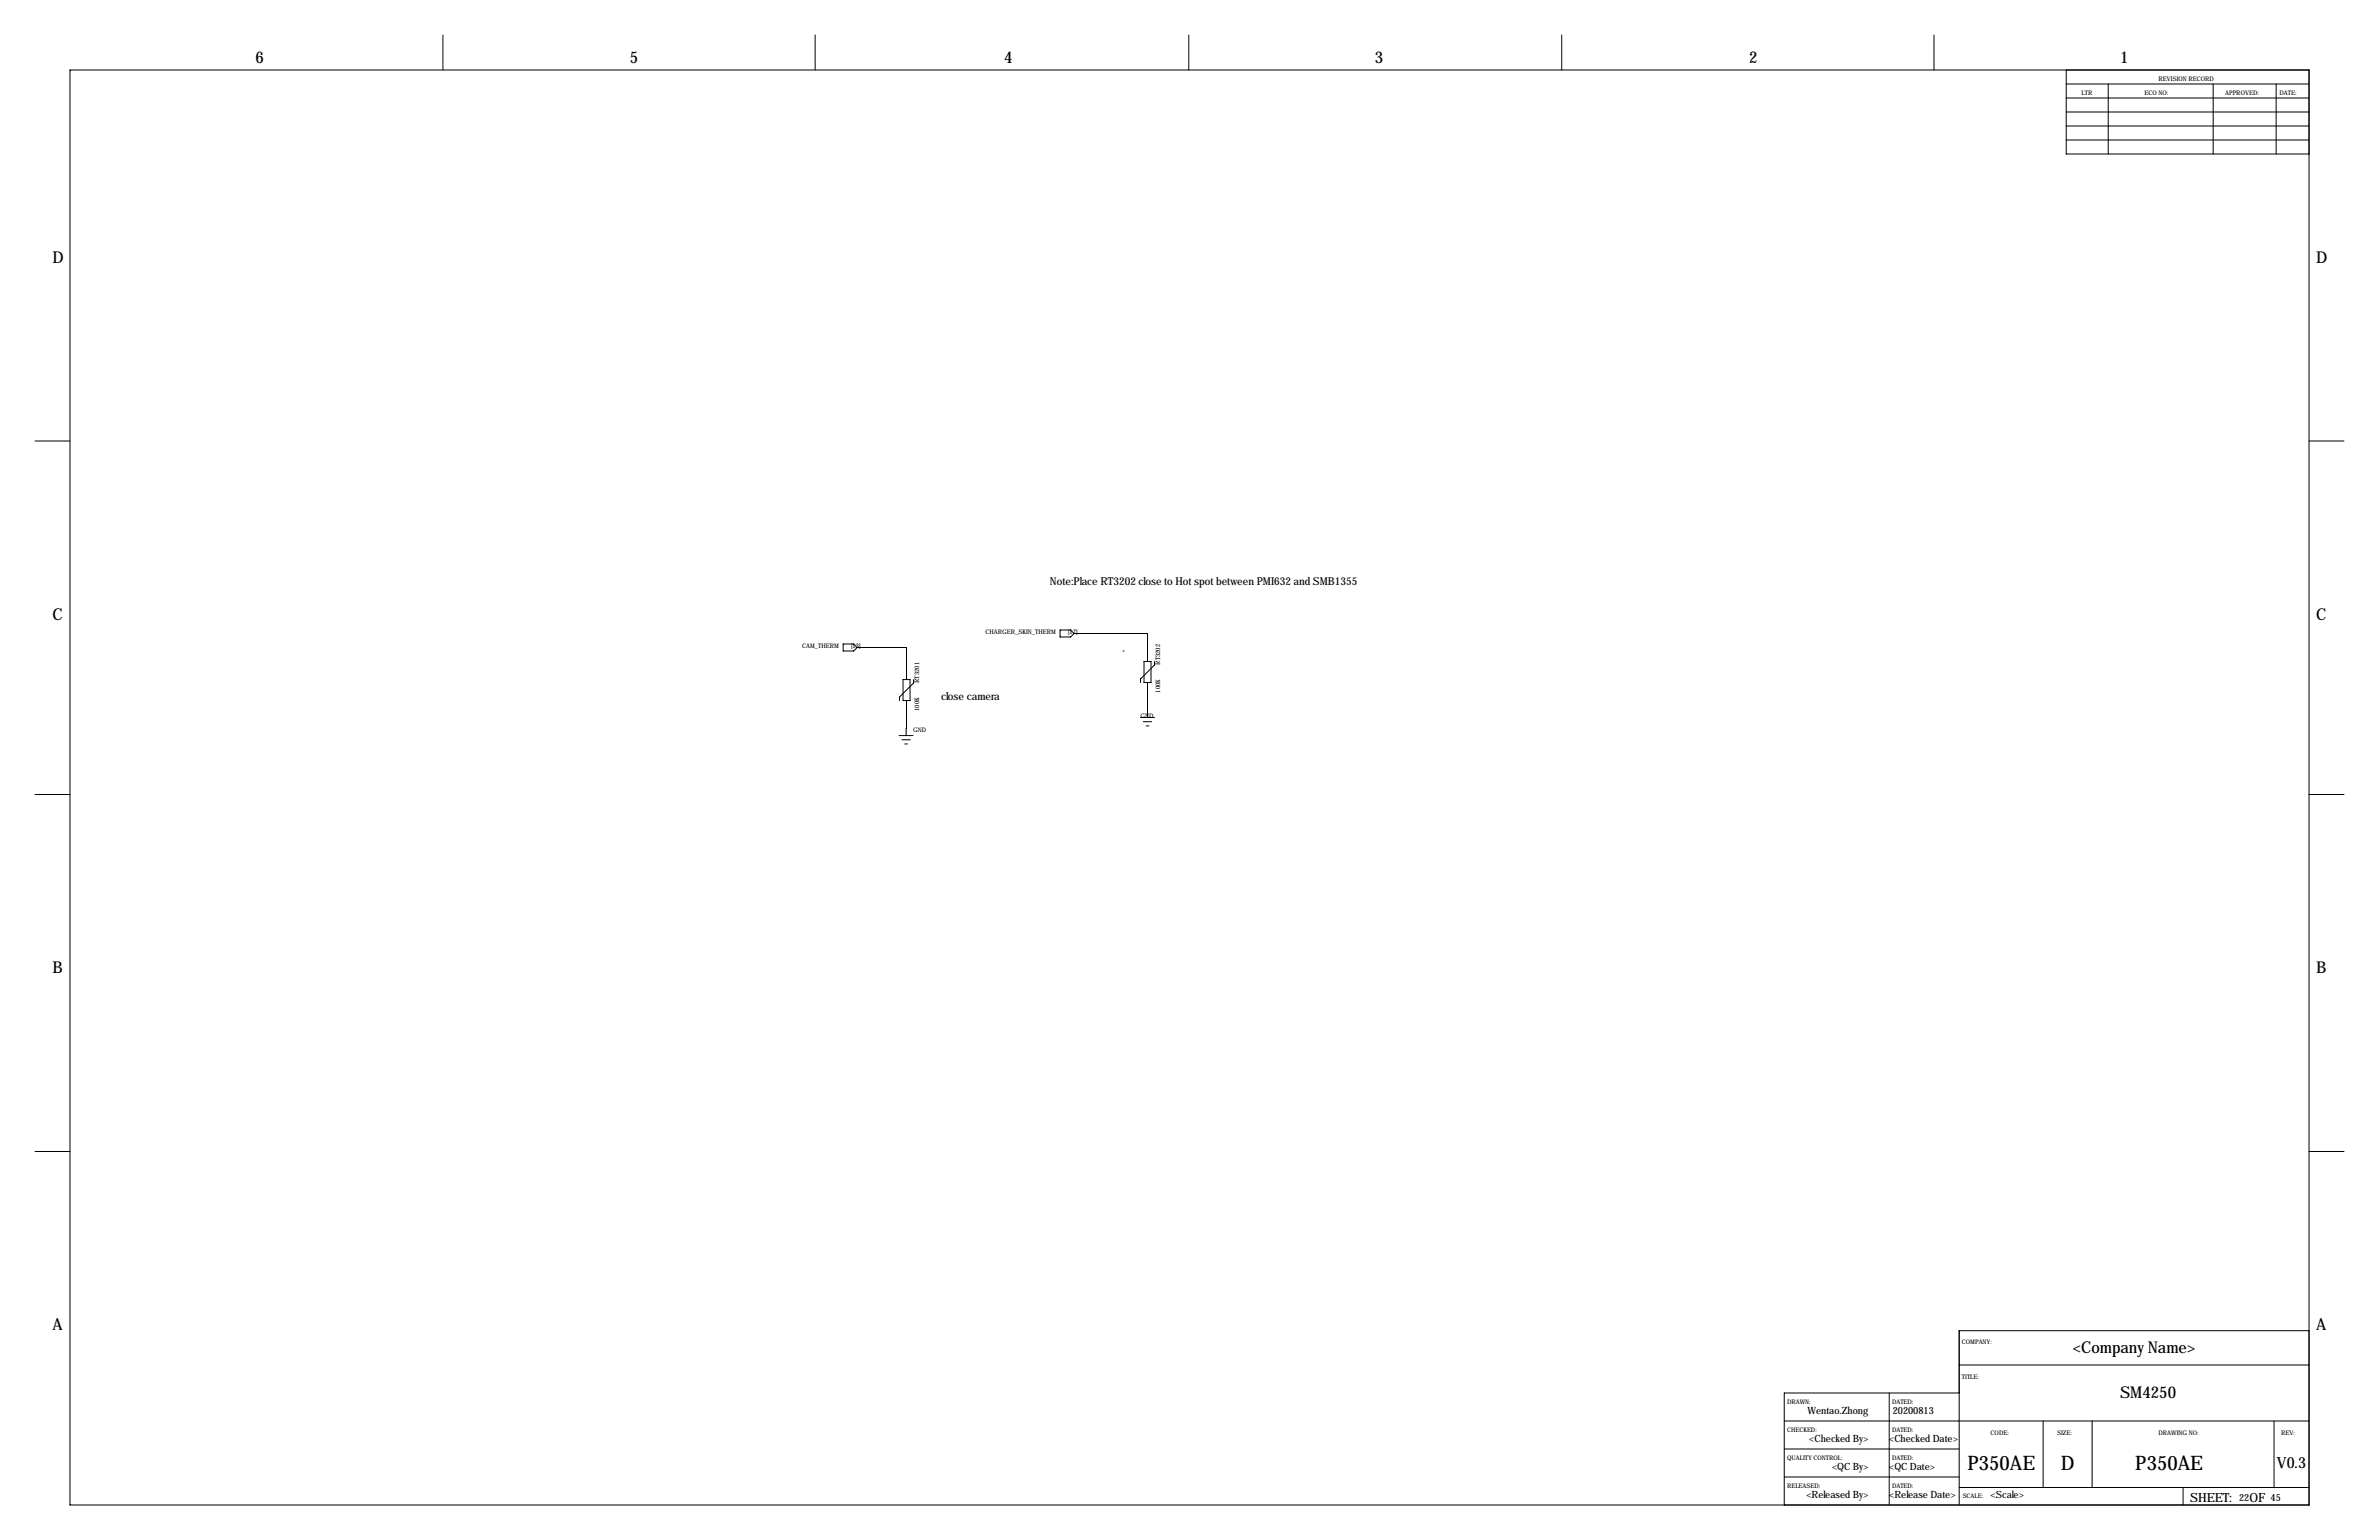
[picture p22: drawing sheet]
<svg xmlns="http://www.w3.org/2000/svg" width="864mm" height="559mm" viewBox="0 0 864 559" stroke-linecap="round" stroke-linejoin="round" font-family="sans-serif">
<defs><g id="words">
<g font-size="7.3">
<text x="714.2" y="533.3">P350AE</text>
<text x="748.1" y="533.3">D</text>
<text x="775.1" y="533.3">P350AE</text>
</g>
<g font-size="5.9">
<text x="92.7" y="22.9">6</text>
<text x="228.6" y="22.9">5</text>
<text x="364.5" y="22.9">4</text>
<text x="499.1" y="22.9">3</text>
<text x="635" y="22.9">2</text>
<text x="769.6" y="22.9">1</text>
<text x="19" y="95.2">D</text>
<text x="840.7" y="95.2">D</text>
<text x="19" y="224.8">C</text>
<text x="840.7" y="224.8">C</text>
<text x="19" y="353.1">B</text>
<text x="840.7" y="353.1">B</text>
<text x="19" y="482.6">A</text>
<text x="840.7" y="482.6">A</text>
<text x="752.5" y="490.9">&lt;Company Name&gt;</text>
<text x="769.6" y="507.4">SM4250</text>
</g>
<text font-size="5.6" x="826.6" y="532.7">V0.3</text>
<g font-size="4.6">
<text x="795" y="544.8">SHEET:</text>
<text x="816.6" y="544.8">OF</text>
</g>
<g font-size="4">
<text x="381.1" y="212.2">Note:Place RT3202 close to Hot spot between PMI632 and SMB1355</text>
<text x="341.6" y="254">close camera</text>
</g>
<g font-size="3.6">
<text x="656.1" y="513">Wentao.Zhong</text>
<text x="687.1" y="513">20200813</text>
<text x="656.8" y="523.2">&lt;Checked By&gt;</text>
<text x="685.8" y="523.2">&lt;Checked Date&gt;</text>
<text x="665.1" y="533.3">&lt;QC By&gt;</text>
<text x="685.8" y="533.3">&lt;QC Date&gt;</text>
<text x="655.7" y="543.5">&lt;Released By&gt;</text>
<text x="685.8" y="543.5">&lt;Release Date&gt;</text>
<text x="722.6" y="543.5">&lt;Scale&gt;</text>
<text x="812.8" y="544.8">22</text>
<text x="824.2" y="544.8">45</text>
</g>
<g font-size="2.3">
<text x="783.6" y="29.2">REVISION RECORD</text>
<text x="755.6" y="34.3">LTR</text>
<text x="778.5" y="34.3">ECO NO:</text>
<text x="807.7" y="34.3">APPROVED:</text>
<text x="827.5" y="34.3">DATE:</text>
<text x="357.7" y="229.9">CHARGER_SKIN_THERM</text>
<text x="387.7" y="230.1">[17]</text>
<text x="291.2" y="235">CAM_THERM</text>
<text x="309" y="235.2">[13]</text>
<text x="421.1" y="241.2" transform="rotate(-90 421.1 241.2)">RT3202</text>
<text x="333.7" y="247.8" transform="rotate(-90 333.7 247.8)">RT3201</text>
<text x="421.1" y="251.4" transform="rotate(-90 421.1 251.4)">100K</text>
<text x="333.7" y="257.9" transform="rotate(-90 333.7 257.9)">100K</text>
<text x="414" y="260.6">GND</text>
<text x="331.5" y="265.6">GND</text>
<text x="712.2" y="487.7">COMPANY:</text>
<text x="712.2" y="500.4">TITLE:</text>
<text x="648.7" y="509.3">DRAWN:</text>
<text x="686.8" y="509.3">DATED:</text>
<text x="648.7" y="519.4">CHECKED:</text>
<text x="686.8" y="519.4">DATED:</text>
<text x="722.6" y="520.7">CODE:</text>
<text x="746.8" y="520.7">SIZE:</text>
<text x="783.6" y="520.7">DRAWING NO:</text>
<text x="828" y="520.7">REV:</text>
<text x="648.7" y="529.6">QUALITY CONTROL:</text>
<text x="686.8" y="529.6">DATED:</text>
<text x="648.7" y="539.8">RELEASED:</text>
<text x="686.8" y="539.8">DATED:</text>
<text x="712.5" y="543.6">SCALE:</text>
</g>
</g></defs>
<g fill="none" stroke="#000" stroke-width=".36">
<path d="M160.8 12.7v12.7M295.9 12.7v12.7M431.5 12.7v12.7M566.9 12.7v12.7M702.1 12.7v12.7M25.4 25.4h812.8v520.7h-812.8zM750.1 25.4v30.5h88.1M750.1 35.6h88.1M750.1 30.5h88.1M765.3 30.5v25.4M803.4 30.5v25.4M826.3 30.5v25.4"/>
<path d="M750.1 50.8h88.1M750.1 45.7h88.1M750.1 40.6h88.1M12.7 160h12.7M838.2 160h12.7M306.1 233.7h3.8l1.2 1.2-1.2 1.3h-3.8zM311.1 234.9h18v11.7M384.8 228.6h3.8l1.3 1.3-1.3 1.2h-3.8zM389.9 229.9h26.7v10.1M407.7 236.2h.1M327.8 246.6h2.6v7.6h-2.6zM329.1 254.2l-.2 12.7"/>
<path d="M331.6 246.6v1.3l-5.1 5v1.3M415.3 240h2.5v7.6h-2.5zM416.6 247.6v12.7M419.1 240v1.3l-5.1 5.1v1.2M326.4 266.9h5.1M327.4 268.4h3.1M328.4 270h1M414 260.3h5.1M415 261.9h3.1M416.1 263.4h1M12.7 288.3h12.7M838.2 288.3h12.7"/>
<path d="M12.7 417.8h12.7M838.2 417.8h12.7M711.2 495.3h127M838.2 482.9h-127v63.2M647.7 515.6h190.5M685.8 505.5v40.6M711.2 505.5h-63.5v40.6M741.7 515.6v24.2M759.5 515.6v24.2M825.5 515.6v24.2M647.7 535.9h63.5M647.7 525.8h63.5"/>
<path d="M711.2 539.8h127M792.5 539.8v6.3"/>
</g>
<use href="#words"/>
</svg>
